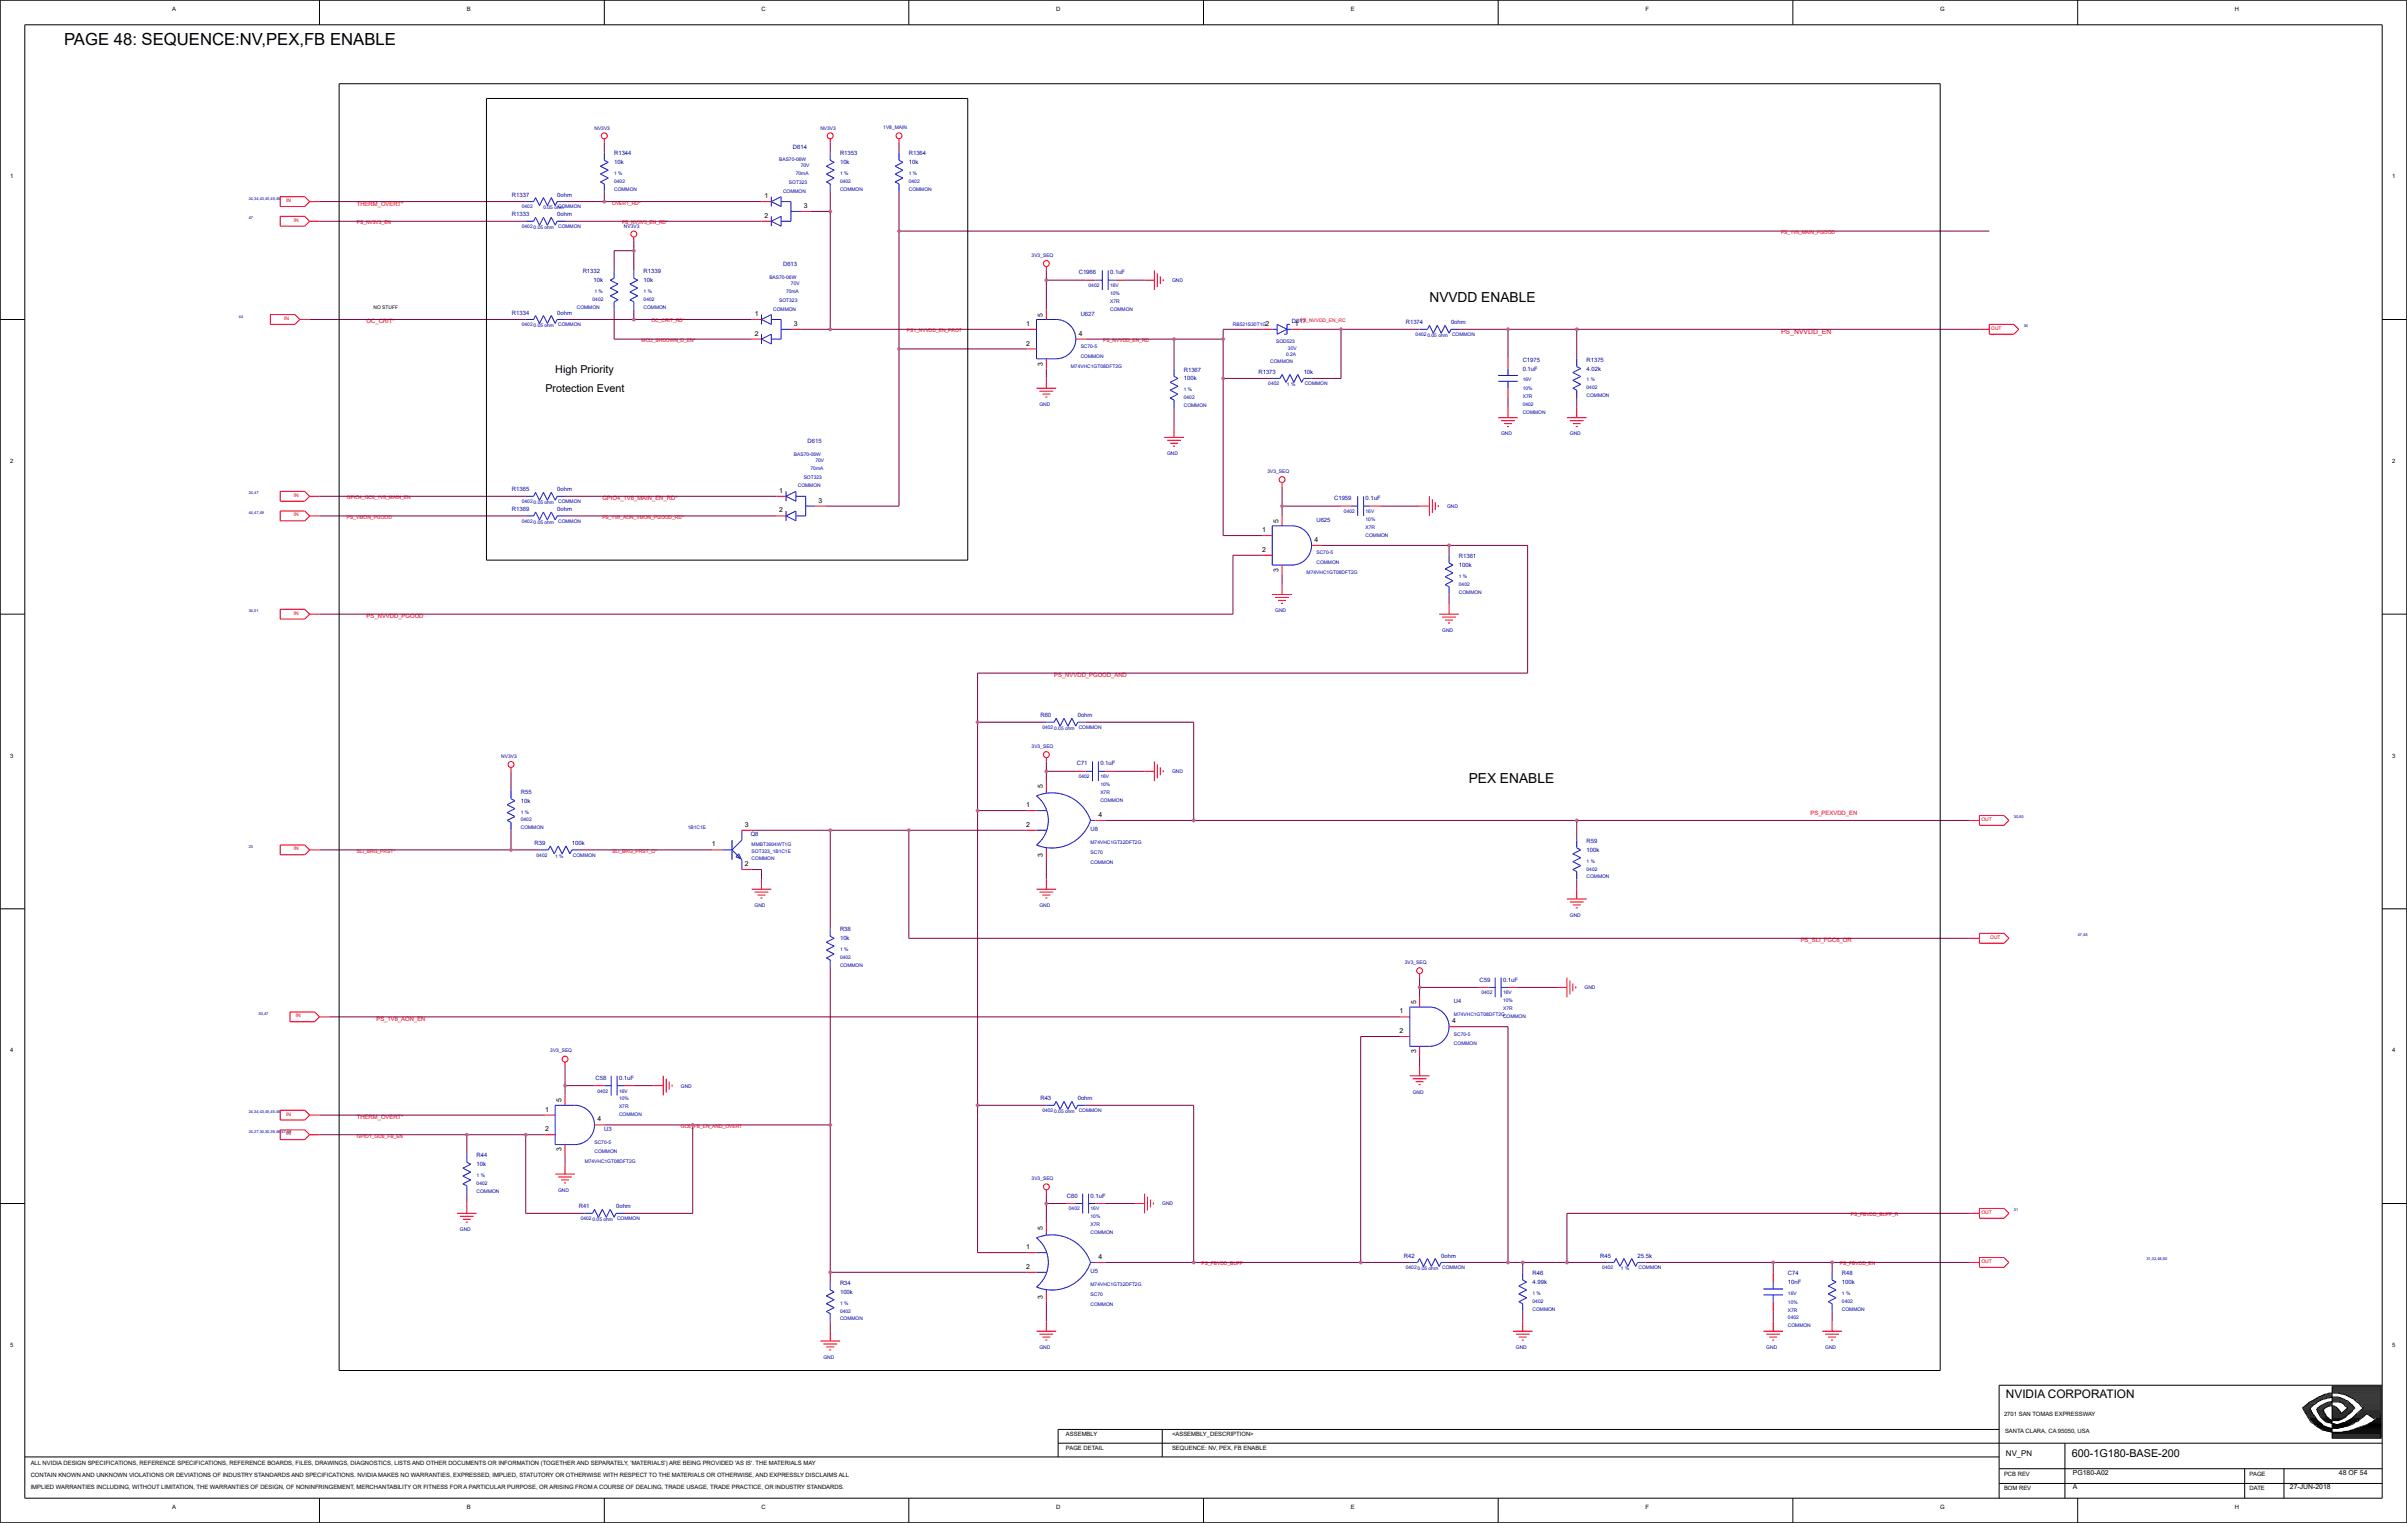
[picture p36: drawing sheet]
<svg xmlns="http://www.w3.org/2000/svg" width="271mm" height="172mm" viewBox="0 0 271 172" stroke-linecap="round" stroke-linejoin="round" font-family="sans-serif">
<defs><g id="words">
<text font-size="1.9" x="7.2" y="5.1">PAGE 48: SEQUENCE:NV,PEX,FB ENABLE</text>
<g font-size="1.6">
<text x="161.1" y="34">NVVDD ENABLE</text>
<text x="165.6" y="88.3">PEX ENABLE</text>
</g>
<text font-size="1.3" x="226.1" y="157.6">NVIDIA CORPORATION</text>
<g font-size="1.2">
<text x="62.6" y="42">High Priority</text>
<text x="61.5" y="44.2">Protection Event</text>
<text x="233.6" y="164.2">600-1G180-BASE-200</text>
</g>
<text font-size=".9" x="226.1" y="164.1">NV_PN</text>
<g font-size=".8">
<text x="86.2" y="22.3">1</text>
<text x="90.6" y="23.4">3</text>
<text x="86.2" y="24.6">2</text>
<text x="85.1" y="35.6">1</text>
<text x="117.6" y="35.7" transform="rotate(-90 117.6 35.7)">5</text>
<text x="85.1" y="37.8">2</text>
<text x="89.5" y="36.7">3</text>
<text x="115.7" y="36.7">1</text>
<text x="115.7" y="38.9">2</text>
<text x="117.6" y="41.2" transform="rotate(-90 117.6 41.2)">3</text>
<text x="121.6" y="37.8">4</text>
<text x="142.7" y="36.7">2</text>
<text x="146" y="36.7">1</text>
<text x="87.8" y="55.6">1</text>
<text x="87.8" y="57.8">2</text>
<text x="92.3" y="56.7">3</text>
<text x="142.3" y="60">1</text>
<text x="144.1" y="58.9" transform="rotate(-90 144.1 58.9)">5</text>
<text x="142.3" y="62.2">2</text>
<text x="144.1" y="64.5" transform="rotate(-90 144.1 64.5)">3</text>
<text x="148.2" y="61.1">4</text>
<text x="117.6" y="88.8" transform="rotate(-90 117.6 88.8)">5</text>
<text x="80.3" y="95.4">1</text>
<text x="84" y="93.2">3</text>
<text x="115.7" y="91">1</text>
<text x="115.7" y="93.2">2</text>
<text x="123.8" y="92.1">4</text>
<text x="84" y="97.6">2</text>
<text x="117.6" y="96.6" transform="rotate(-90 117.6 96.6)">3</text>
<text x="159.6" y="113.2" transform="rotate(-90 159.6 113.2)">5</text>
<text x="157.8" y="114.2">1</text>
<text x="157.8" y="116.5">2</text>
<text x="159.6" y="118.7" transform="rotate(-90 159.6 118.7)">3</text>
<text x="163.7" y="115.4">4</text>
<text x="61.4" y="125.3">1</text>
<text x="63.3" y="124.3" transform="rotate(-90 63.3 124.3)">5</text>
<text x="61.4" y="127.5">2</text>
<text x="63.3" y="129.8" transform="rotate(-90 63.3 129.8)">3</text>
<text x="67.4" y="126.4">4</text>
<text x="115.7" y="140.8">1</text>
<text x="115.7" y="143">2</text>
<text x="117.6" y="138.7" transform="rotate(-90 117.6 138.7)">5</text>
<text x="123.8" y="141.9">4</text>
<text x="117.6" y="146.4" transform="rotate(-90 117.6 146.4)">3</text>
<text x="233.7" y="167.9">A</text>
<text x="233.7" y="166.2">PG180-A02</text>
<text x="258.1" y="167.9">27-JUN-2018</text>
<text x="263.7" y="166.2">48 OF 54</text>
</g>
<text font-size=".8" fill="#f00" x="200.8" y="37.7">PS_NVVDD_EN</text>
<g font-size=".7">
<text x="19.4" y="1.2">A</text>
<text x="52.6" y="1.2">B</text>
<text x="85.8" y="1.2">C</text>
<text x="119.1" y="1.2">D</text>
<text x="152.3" y="1.2">E</text>
<text x="185.5" y="1.2">F</text>
<text x="218.7" y="1.2">G</text>
<text x="251.9" y="1.2">H</text>
<text x="1.1" y="20.1">1</text>
<text x="269.7" y="20.1">1</text>
<text x="1.1" y="52.2">2</text>
<text x="269.7" y="52.2">2</text>
<text x="1.1" y="85.4">3</text>
<text x="269.7" y="85.4">3</text>
<text x="1.1" y="118.6">4</text>
<text x="269.7" y="118.6">4</text>
<text x="1.1" y="151.8">5</text>
<text x="269.7" y="151.8">5</text>
<text x="120.2" y="161.9">ASSEMBLY</text>
<text x="132.1" y="161.9">&lt;ASSEMBLY_DESCRIPTION&gt;</text>
<text x="225.9" y="159.6">2701 SAN TOMAS EXPRESSWAY</text>
<text x="226" y="161.6">SANTA CLARA, CA 95050, USA</text>
<text x="3.5" y="165.1">ALL NVIDIA DESIGN SPECIFICATIONS, REFERENCE SPECIFICATIONS, REFERENCE BOARDS, FILES, DRAWINGS, DIAGNOSTICS, LISTS AND OTHER DOCUMENTS OR INFORMATION (TOGETHER AND SEPARATELY, 'MATERIALS') ARE BEING PROVIDED 'AS IS'. THE MATERIALS MAY</text>
<text x="3.5" y="167.9">IMPLIED WARRANTIES INCLUDING, WITHOUT LIMITATION, THE WARRANTIES OF DESIGN, OF NONINFRINGEMENT, MERCHANTABILITY OR FITNESS FOR A PARTICULAR PURPOSE, OR ARISING FROM A COURSE OF DEALING, TRADE USAGE, TRADE PRACTICE, OR INDUSTRY STANDARDS.</text>
<text x="3.5" y="166.5">CONTAIN KNOWN AND UNKNOWN VIOLATIONS OR DEVIATIONS OF INDUSTRY STANDARDS AND SPECIFICATIONS. NVIDIA MAKES NO WARRANTIES, EXPRESSED, IMPLIED, STATUTORY OR OTHERWISE WITH RESPECT TO THE MATERIALS OR OTHERWISE, AND EXPRESSLY DISCLAIMS ALL</text>
<text x="120.2" y="163.5">PAGE DETAIL</text>
<text x="132.1" y="163.5">SEQUENCE: NV, PEX, FB ENABLE</text>
<text x="225.9" y="166.3">PCB REV</text>
<text x="253.6" y="166.3">PAGE</text>
<text x="19.4" y="170.1">A</text>
<text x="52.6" y="170.1">B</text>
<text x="85.8" y="170.1">C</text>
<text x="119.1" y="170.1">D</text>
<text x="152.3" y="170.1">E</text>
<text x="185.5" y="170.1">F</text>
<text x="218.7" y="170.1">G</text>
<text x="225.9" y="168">BOM REV</text>
<text x="251.9" y="170.1">H</text>
<text x="253.6" y="168">DATE</text>
</g>
<g font-size=".7" fill="#0000a0">
<text x="69.2" y="17.5">R1344</text>
<text x="89.4" y="16.7">D614</text>
<text x="94.7" y="17.5">R1353</text>
<text x="102.5" y="17.5">R1364</text>
<text x="57.7" y="22.2">R1337</text>
<text x="62.8" y="22.2">0ohm</text>
<text x="69.2" y="18.5">10k</text>
<text x="94.7" y="18.5">10k</text>
<text x="102.5" y="18.5">10k</text>
<text x="57.7" y="24.4">R1333</text>
<text x="62.8" y="24.4">0ohm</text>
<text x="57.7" y="35.5">R1334</text>
<text x="62.8" y="35.5">0ohm</text>
<text x="65.7" y="30.8">R1332</text>
<text x="66.9" y="31.8">10k</text>
<text x="72.6" y="30.8">R1339</text>
<text x="72.6" y="31.8">10k</text>
<text x="88.3" y="30">D613</text>
<text x="121.6" y="30.9">C1966</text>
<text x="121.8" y="35.6">U627</text>
<text x="125.2" y="30.9">0.1uF</text>
<text x="133.5" y="41.9">R1367</text>
<text x="145.6" y="36.5">D617</text>
<text x="158.5" y="36.6">R1374</text>
<text x="163.6" y="36.6">0ohm</text>
<text x="171.7" y="40.8">C1975</text>
<text x="171.7" y="41.8">0.1uF</text>
<text x="178.9" y="40.8">R1375</text>
<text x="178.9" y="41.8">4.02k</text>
<text x="133.5" y="42.9">100k</text>
<text x="141.9" y="42.1">R1373</text>
<text x="147" y="42.1">10k</text>
<text x="91" y="50">D615</text>
<text x="57.7" y="57.6">R1369</text>
<text x="57.7" y="55.4">R1365</text>
<text x="62.8" y="57.6">0ohm</text>
<text x="62.8" y="55.4">0ohm</text>
<text x="148.4" y="58.8">U625</text>
<text x="150.4" y="56.4">C1959</text>
<text x="153.9" y="56.4">0.1uF</text>
<text x="164.5" y="62.9">R1361</text>
<text x="164.5" y="63.9">100k</text>
<text x="117.3" y="80.9">R60</text>
<text x="121.5" y="80.9">0ohm</text>
<text x="58.7" y="89.5">R55</text>
<text x="121.4" y="86.3">C71</text>
<text x="124" y="86.3">0.1uF</text>
<text x="58.7" y="90.5">10k</text>
<text x="60.3" y="95.3">R39</text>
<text x="64.5" y="95.3">100k</text>
<text x="84.6" y="94.3">Q8</text>
<text x="122.9" y="93.7">U8</text>
<text x="178.9" y="95">R59</text>
<text x="178.9" y="96">100k</text>
<text x="94.7" y="105">R38</text>
<text x="94.7" y="106">10k</text>
<text x="163.9" y="113.1">U4</text>
<text x="166.8" y="110.6">C59</text>
<text x="169.4" y="110.6">0.1uF</text>
<text x="67.1" y="121.7">C58</text>
<text x="69.8" y="121.7">0.1uF</text>
<text x="117.3" y="124">R43</text>
<text x="121.5" y="124">0ohm</text>
<text x="53.7" y="130.5">R44</text>
<text x="53.7" y="131.5">10k</text>
<text x="68.1" y="127.5">U3</text>
<text x="65.2" y="136.2">R41</text>
<text x="69.5" y="136.2">0ohm</text>
<text x="120.3" y="135">C60</text>
<text x="122.9" y="135">0.1uF</text>
<text x="122.9" y="143.5">U5</text>
<text x="158.3" y="141.8">R42</text>
<text x="162.5" y="141.8">0ohm</text>
<text x="172.8" y="143.8">R46</text>
<text x="180.4" y="141.8">R45</text>
<text x="184.6" y="141.8">25.5k</text>
<text x="201.6" y="143.8">C74</text>
<text x="207.6" y="143.8">R48</text>
<text x="94.7" y="144.9">R34</text>
<text x="94.7" y="145.9">100k</text>
<text x="172.8" y="144.8">4.99k</text>
<text x="201.6" y="144.8">10nF</text>
<text x="207.6" y="144.8">100k</text>
</g>
<g font-size=".7" fill="#f00">
<text x="40.2" y="23.2">THERM_OVERT*</text>
<text x="41.3" y="36.5">OC_CRIT*</text>
<text x="67.9" y="56.4">GPIO4_1V8_MAIN_EN_RD*</text>
<text x="41.3" y="69.7">PS_NVVDD_PGOOD</text>
<text x="118.8" y="76.3">PS_NVVDD_PGOOD_AND</text>
<text x="204.1" y="91.8">PS_PEXVDD_EN</text>
<text x="203" y="106.2">PS_SLI_FGC6_OR</text>
<text x="42.4" y="115.1">PS_1V8_AON_EN</text>
<text x="40.2" y="126.1">THERM_OVERT*</text>
</g>
<g font-size=".6" fill="#0000a0">
<text x="67" y="14.6">NV3V3</text>
<text x="92.5" y="14.6">NV3V3</text>
<text x="99.6" y="14.5">1V8_MAIN</text>
<text x="58.8" y="23.5">0402</text>
<text x="61.3" y="23.6">0.05 ohm</text>
<text x="62.9" y="23.5">COMMON</text>
<text x="69.2" y="20.6">0402</text>
<text x="69.2" y="19.7">1 %</text>
<text x="69.2" y="21.5">COMMON</text>
<text x="87.8" y="18.2">BAS70-06W</text>
<text x="88.3" y="21.7">COMMON</text>
<text x="88.9" y="20.7">SOT323</text>
<text x="89.7" y="19.7">70mA</text>
<text x="90.3" y="18.9">70V</text>
<text x="94.7" y="19.7">1 %</text>
<text x="94.7" y="20.6">0402</text>
<text x="94.7" y="21.5">COMMON</text>
<text x="102.5" y="19.7">1 %</text>
<text x="102.5" y="20.6">0402</text>
<text x="102.5" y="21.5">COMMON</text>
<text x="58.8" y="25.7">0402</text>
<text x="60.2" y="25.8">0.05 ohm</text>
<text x="62.9" y="25.7">COMMON</text>
<text x="70.3" y="25.7">NV3V3</text>
<text x="116.3" y="28.9">3V3_SEQ</text>
<text x="65" y="34.8">COMMON</text>
<text x="66.8" y="33.9">0402</text>
<text x="67" y="33">1 %</text>
<text x="72.6" y="34.8">COMMON</text>
<text x="72.6" y="33.9">0402</text>
<text x="72.6" y="33">1 %</text>
<text x="86.7" y="31.5">BAS70-06W</text>
<text x="87.2" y="35">COMMON</text>
<text x="87.8" y="34">SOT323</text>
<text x="88.6" y="33">70mA</text>
<text x="89.2" y="32.1">70V</text>
<text x="122.7" y="32.4">0402</text>
<text x="125.2" y="33.2">10%</text>
<text x="125.2" y="32.4">16V</text>
<text x="125.2" y="34.1">X7R</text>
<text x="125.2" y="35">COMMON</text>
<text x="132.1" y="31.8">GND</text>
<text x="58.8" y="36.8">0402</text>
<text x="60.2" y="36.9">0.05 ohm</text>
<text x="62.9" y="36.8">COMMON</text>
<text x="120.7" y="41.4">M74VHC1GT08DFT2G</text>
<text x="121.8" y="39.2">SC70-5</text>
<text x="121.8" y="40.3">COMMON</text>
<text x="139" y="36.8">RB521S30T1G</text>
<text x="143.2" y="40.9">COMMON</text>
<text x="143.9" y="38.7">SOD523</text>
<text x="145" y="40.1">0.2A</text>
<text x="145.2" y="39.4">30V</text>
<text x="159.6" y="37.9">0402</text>
<text x="160.9" y="38">0.05 ohm</text>
<text x="163.7" y="37.9">COMMON</text>
<text x="117.2" y="45.8">GND</text>
<text x="133.5" y="44.1">1 %</text>
<text x="133.5" y="45">0402</text>
<text x="133.5" y="45.9">COMMON</text>
<text x="143" y="43.4">0402</text>
<text x="145.1" y="43.5">1 %</text>
<text x="147.1" y="43.4">COMMON</text>
<text x="171.7" y="45.8">0402</text>
<text x="171.7" y="43">16V</text>
<text x="171.7" y="44">10%</text>
<text x="171.7" y="44.9">X7R</text>
<text x="171.7" y="46.6">COMMON</text>
<text x="178.9" y="43.9">0402</text>
<text x="178.9" y="43">1 %</text>
<text x="178.9" y="44.8">COMMON</text>
<text x="89.5" y="51.4">BAS70-06W</text>
<text x="90.6" y="54">SOT323</text>
<text x="91.4" y="53">70mA</text>
<text x="91.9" y="52.1">70V</text>
<text x="131.6" y="51.3">GND</text>
<text x="142.9" y="53.3">3V3_SEQ</text>
<text x="169.2" y="49.1">GND</text>
<text x="177" y="49.1">GND</text>
<text x="58.8" y="56.7">0402</text>
<text x="58.8" y="58.9">0402</text>
<text x="60.2" y="59">0.05 ohm</text>
<text x="60.2" y="56.8">0.05 ohm</text>
<text x="62.9" y="58.9">COMMON</text>
<text x="62.9" y="56.7">COMMON</text>
<text x="89.9" y="54.9">COMMON</text>
<text x="151.5" y="57.8">0402</text>
<text x="153.9" y="57.8">16V</text>
<text x="153.9" y="58.7">10%</text>
<text x="153.9" y="59.6">X7R</text>
<text x="163.1" y="57.3">GND</text>
<text x="147.3" y="64.7">M74VHC1GT08DFT2G</text>
<text x="148.4" y="63.6">COMMON</text>
<text x="148.4" y="62.5">SC70-5</text>
<text x="153.9" y="60.5">COMMON</text>
<text x="164.5" y="65.1">1 %</text>
<text x="143.8" y="69">GND</text>
<text x="162.6" y="71.2">GND</text>
<text x="164.5" y="66">0402</text>
<text x="164.5" y="66.9">COMMON</text>
<text x="117.5" y="82.2">0402</text>
<text x="118.8" y="82.3">0.05 ohm</text>
<text x="121.6" y="82.2">COMMON</text>
<text x="56.5" y="85.4">NV3V3</text>
<text x="116.3" y="84.3">3V3_SEQ</text>
<text x="121.6" y="87.7">0402</text>
<text x="124" y="89.5">X7R</text>
<text x="124" y="87.7">16V</text>
<text x="124" y="88.6">10%</text>
<text x="132.1" y="87.2">GND</text>
<text x="58.7" y="93.5">COMMON</text>
<text x="58.7" y="91.7">1 %</text>
<text x="58.7" y="92.6">0402</text>
<text x="77.5" y="93.5">1B1C1E</text>
<text x="84.7" y="95.4">MMBT3904WT1G</text>
<text x="122.9" y="95.1">M74VHC1GT32DFT2G</text>
<text x="124" y="90.4">COMMON</text>
<text x="60.5" y="96.6">0402</text>
<text x="62.6" y="96.7">1 %</text>
<text x="64.6" y="96.6">COMMON</text>
<text x="84.7" y="96.1">SOT323_1B1C1E</text>
<text x="84.7" y="96.9">COMMON</text>
<text x="122.9" y="96.3">SC70</text>
<text x="122.9" y="97.4">COMMON</text>
<text x="178.9" y="98.1">0402</text>
<text x="178.9" y="97.2">1 %</text>
<text x="178.9" y="99">COMMON</text>
<text x="85.1" y="102.2">GND</text>
<text x="94.7" y="107.2">1 %</text>
<text x="117.2" y="102.2">GND</text>
<text x="177" y="103.3">GND</text>
<text x="94.7" y="108.1">0402</text>
<text x="94.7" y="109">COMMON</text>
<text x="158.4" y="108.7">3V3_SEQ</text>
<text x="167" y="112.1">0402</text>
<text x="169.4" y="112.1">16V</text>
<text x="169.4" y="113.9">X7R</text>
<text x="169.4" y="113">10%</text>
<text x="178.6" y="111.5">GND</text>
<text x="62" y="118.6">3V3_SEQ</text>
<text x="163.9" y="117.8">COMMON</text>
<text x="163.9" y="116.7">SC70-5</text>
<text x="163.9" y="114.5">M74VHC1GT08DFT2G</text>
<text x="169.4" y="114.7">COMMON</text>
<text x="67.4" y="123.2">0402</text>
<text x="69.8" y="124.9">X7R</text>
<text x="69.8" y="124">10%</text>
<text x="69.8" y="123.2">16V</text>
<text x="69.8" y="125.8">COMMON</text>
<text x="76.8" y="122.6">GND</text>
<text x="117.5" y="125.4">0402</text>
<text x="118.8" y="125.5">0.05 ohm</text>
<text x="121.6" y="125.4">COMMON</text>
<text x="159.3" y="123.3">GND</text>
<text x="65.9" y="131.1">M74VHC1GT08DFT2G</text>
<text x="67" y="130">COMMON</text>
<text x="67" y="128.9">SC70-5</text>
<text x="53.7" y="132.7">1 %</text>
<text x="53.7" y="133.6">0402</text>
<text x="53.7" y="134.5">COMMON</text>
<text x="62.9" y="134.3">GND</text>
<text x="65.5" y="137.6">0402</text>
<text x="66.8" y="137.7">0.05 ohm</text>
<text x="69.6" y="137.6">COMMON</text>
<text x="116.3" y="133">3V3_SEQ</text>
<text x="120.5" y="136.4">0402</text>
<text x="122.9" y="137.3">10%</text>
<text x="122.9" y="136.4">16V</text>
<text x="131" y="135.9">GND</text>
<text x="51.8" y="138.8">GND</text>
<text x="122.9" y="138.2">X7R</text>
<text x="122.9" y="139.1">COMMON</text>
<text x="158.5" y="143.1">0402</text>
<text x="159.8" y="143.2">0.05 ohm</text>
<text x="162.6" y="143.1">COMMON</text>
<text x="180.6" y="143.1">0402</text>
<text x="182.7" y="143.2">1 %</text>
<text x="184.7" y="143.1">COMMON</text>
<text x="94.7" y="148.8">COMMON</text>
<text x="94.7" y="148">0402</text>
<text x="94.7" y="147.1">1 %</text>
<text x="122.9" y="145">M74VHC1GT32DFT2G</text>
<text x="122.9" y="146.1">SC70</text>
<text x="122.9" y="147.2">COMMON</text>
<text x="172.8" y="146">1 %</text>
<text x="172.8" y="146.9">0402</text>
<text x="172.8" y="147.7">COMMON</text>
<text x="201.6" y="146">16V</text>
<text x="201.6" y="148.7">0402</text>
<text x="201.6" y="147.9">X7R</text>
<text x="201.6" y="147">10%</text>
<text x="201.6" y="149.6">COMMON</text>
<text x="207.6" y="147.7">COMMON</text>
<text x="207.6" y="146.9">0402</text>
<text x="207.6" y="146">1 %</text>
<text x="92.8" y="153.2">GND</text>
<text x="117.2" y="152.1">GND</text>
<text x="170.9" y="152.1">GND</text>
<text x="199.1" y="152.1">GND</text>
<text x="205.8" y="152.1">GND</text>
</g>
<g font-size=".6" fill="#f00">
<text x="32.2" y="22.8">IN</text>
<text x="69" y="23.1">OVERT_RD*</text>
<text x="33.1" y="25">IN</text>
<text x="40.2" y="25.3">PS_NV3V3_EN</text>
<text x="70.1" y="25.3">PS_NV3V3_EN_RD*</text>
<text x="200.8" y="26.4">PS_1V8_MAIN_PGOOD</text>
<text x="32" y="36.1">IN</text>
<text x="72.3" y="38.6">MCU_SHDOWN_D_EN*</text>
<text x="73.4" y="36.3">OC_CRIT_RD*</text>
<text x="102.2" y="37.5">PS1_NVVDD_EN_PROT</text>
<text x="124.4" y="38.6">PS_NVVDD_EN_RD</text>
<text x="146.5" y="36.3">PS_NVVDD_EN_RC</text>
<text x="224.5" y="37.2">OUT</text>
<text x="33.1" y="58.2">IN</text>
<text x="33.1" y="56">IN</text>
<text x="39.1" y="56.3">GPIO4_GC6_1V8_MAIN_EN</text>
<text x="39.1" y="58.5">PS_VMON_PGOOD</text>
<text x="67.9" y="58.5">PS_1V8_AON_VMON_PGOOD_RD*</text>
<text x="33.1" y="69.3">IN</text>
<text x="33.1" y="95.9">IN</text>
<text x="223.4" y="92.5">OUT</text>
<text x="40.2" y="96.1">SLI_BRG_PRST*</text>
<text x="69" y="96.1">SLI_BRG_PRST_Q*</text>
<text x="224.4" y="105.8">OUT</text>
<text x="33.4" y="114.7">IN</text>
<text x="32.2" y="125.8">IN</text>
<text x="32.2" y="128">IN</text>
<text x="40.2" y="128.3">GPIO1_GC6_FB_EN</text>
<text x="76.8" y="127.1">GC6_FB_EN_AND_OVERT</text>
<text x="208.6" y="137.1">PS_FBVDD_BUFF_R</text>
<text x="223.4" y="136.8">OUT</text>
<text x="135.4" y="142.6">PS_FBVDD_BUFF</text>
<text x="207.4" y="142.6">PS_FBVDD_EN</text>
<text x="223.4" y="142.4">OUT</text>
</g>
<text font-size=".6" x="42.1" y="34.8">NO STUFF</text>
<g font-size=".4" fill="#0000a0">
<text x="28" y="22.5">24,34,43,45,45,48</text>
<text x="28" y="24.7">47</text>
<text x="26.9" y="35.8">44</text>
<text x="228.1" y="36.9">34</text>
<text x="28" y="57.9">44,47,49</text>
<text x="28" y="55.7">24,47</text>
<text x="28" y="69">34,51</text>
<text x="28" y="95.6">23</text>
<text x="227" y="92.3">30,50</text>
<text x="234.2" y="105.6">47,48</text>
<text x="29.1" y="114.4">30,47</text>
<text x="28" y="125.5">24,34,43,45,45,48</text>
<text x="28" y="127.7">24,27,30,30,39,46,47,49</text>
<text x="227" y="136.6">31</text>
<text x="242" y="142.1">31,32,48,50</text>
</g>
</g></defs>
<g fill="none" stroke="#00f" stroke-width=".11">
<path d="M68.1 17.2v.9M93.6 17.2v.9M101.3 17.2v.9M59.3 36h.9M59.3 24.9h.9M59.3 22.7h.9M62.8 36h.9M62.8 24.9h.9M62.8 22.7h.9M68.1 20.7v.9M69.2 30.5v.9M69.2 34v.9"/>
<path d="M71.4 30.5v.9M71.4 34v.9M85.8 35.5v1.1M85.8 37.7v1.1M87 36h1.1v2.2h-1.1M87 22.2v1.1M87 24.4v1.1M87 35.5v1.1M87 37.7v1.1M88.1 37.1h1.1M88.1 22.7h1.1v2.2h-1.1M88.1 22.2v1.1"/>
<path d="M88.1 24.4v1.1M89.2 23.8h1.1M93.6 20.7v.9M101.3 20.7v.9M116.8 36h2.3a2.21 2.21 0 0 1 2.2 2.2 2.21 2.21 0 0 1-2.2 2.2h-2.3zM123.5 31.6h.8M124.3 30.5v2.2M124.9 31.6h.8M124.9 30.5v2.2M143.4 37.1h.6M144 36.6v1.1M145.1 37.1h.5"/>
<path d="M145.4 36.6h-.3v1.1h-.3M160 37.1h.9M163.6 37.1h.9M59.3 58.2h.9M59.3 55.9h.9M62.8 58.2h.9M62.8 55.9h.9M88.6 55.4v1.1M88.6 57.6v1.1M89.7 55.9h1.1v2.3h-1.1M89.7 55.4v1.1M89.7 57.6v1.1"/>
<path d="M90.8 57.1h1.1M132.3 41.6v.8M132.3 45.1v.9M143.4 59.3h2.2a2.21 2.21 0 0 1 2.3 2.2 2.21 2.21 0 0 1-2.3 2.2h-2.2zM143.4 42.7h.9M147 42.7h.9M152.3 57.1h.8M153.1 55.9v2.3M153.7 57.1h.8M153.7 55.9v2.3M168.9 42.3h2.2M168.9 43h2.2"/>
<path d="M170 41.6v.7M170 43v.8M177.7 40.4v.9M177.7 44v.9M163.4 62.6v.9M163.4 66.1v.9M57.6 89.2v.9M57.6 92.7v.9M60.9 95.8h.9M64.5 95.8h.9M81.4 95.8h1.1M82.5 94.7v2.2"/>
<path d="M83.6 93.6v1.1M83.6 96.9v1.1M116.8 89.7a4.6 4.6 0 0 1 6.1 2.8 4.6 4.6 0 0 1-6.1 2.8 3.5 3.5 0 0 0 0-5.6zM116.8 93.6h1.2M116.8 91.4h1.2M118 89.2v.2M118 95.6v.2M118 81.4h.8M121.5 81.4h.9M122.4 87h.8M122.9 92.5h.6M123.2 85.8v2.3"/>
<path d="M123.8 87h.8M123.8 85.8v2.3M177.7 94.7v.9M177.7 98.2v.9M93.6 104.7v.9M93.6 108.2v.9M158.9 113.5h2.2a2.21 2.21 0 0 1 2.3 2.2 2.21 2.21 0 0 1-2.3 2.3h-2.2zM167.8 111.3h.8M168.6 110.2v2.2M169.2 111.3h.8M169.2 110.2v2.2M52.6 130.1v.9"/>
<path d="M52.6 133.7v.9M62.6 124.6h2.2a2.21 2.21 0 0 1 2.2 2.2 2.21 2.21 0 0 1-2.2 2.2h-2.2zM65.9 136.8h.9M68.1 122.4h.8M68.9 121.3v2.2M69.5 136.8h.8M69.6 122.4h.7M69.6 121.3v2.2M116.8 139.5a4.6 4.6 0 0 1 6.1 2.8 4.6 4.6 0 0 1-6.1 2.8 3.5 3.5 0 0 0 0-5.6zM118 139v.2M118 124.6h.8M121.3 135.7h.8"/>
<path d="M121.5 124.6h.9M122.1 134.6v2.2M122.7 135.7h.8M122.7 134.6v2.2M93.6 144.5v.9M93.6 148.1v.9M116.8 143.4h1.2M116.8 141.2h1.2M118 145.4v.2M122.9 142.3h.6M158.9 142.3h.9M162.5 142.3h.9"/>
<path d="M171.7 143.4v.9M171.7 147v.9M181.1 142.3h.9M184.6 142.3h.9M198.8 145.3h2.2M198.8 146h2.2M199.9 144.5v.8M199.9 146v.7M206.5 143.4v.9M206.5 147v.9"/>
</g>
<g fill="#000" stroke="#00f" stroke-width=".11">
<path d="M67.7 19.6l.9 .5zM67.7 19.6l.9-.4zM67.7 18.7l.9-.4zM67.7 18.7l.9 .5zM68.1 18.1l.5 .2zM93.2 19.6l.8 .5zM93.2 19.6l.8-.4zM93.2 18.7l.8-.4zM93.2 18.7l.8 .5zM93.6 18.1l.4 .2zM100.9 19.6l.9 .5zM100.9 19.6l.9-.4z"/>
<path d="M100.9 18.7l.9-.4zM100.9 18.7l.9 .5zM101.3 18.1l.5 .2zM60.4 35.6l-.2 .4zM60.4 24.5l-.2 .4zM60.4 22.3l-.2 .4zM60.4 35.6l.4 .9zM60.4 24.5l.4 .9zM60.4 22.3l.4 .9zM61.3 35.6l-.5 .9zM61.3 35.6l.4 .9zM61.3 24.5l-.5 .9z"/>
<path d="M61.3 24.5l.4 .9zM61.3 22.3l-.5 .9zM61.3 22.3l.4 .9zM62.1 35.6l-.4 .9zM62.1 24.5l-.4 .9zM62.1 22.3l-.4 .9zM62.1 35.6l.5 .9zM62.1 24.5l.5 .9zM62.1 22.3l.5 .9zM62.8 36l-.2 .5zM62.8 24.9l-.2 .5zM62.8 22.7l-.2 .5z"/>
<path d="M67.7 20.5l.4 .2zM67.7 20.5l.9-.4zM68.8 33.4l.9 .4zM68.8 32.5l.9-.5zM68.8 31.6l.4-.2zM69.2 34l.5-.2zM68.8 33.4l.9-.5zM68.8 32.5l.9 .4zM68.8 31.6l.9 .4zM71 33.8l.4 .2zM71 32.9l.9 .5zM71 32.9l.9-.4z"/>
<path d="M71 32l.9-.4zM71 33.8l.9-.4zM71 32l.9 .5zM71.4 31.4l.5 .2zM85.8 36l1.2-.5zM85.8 38.2l1.2-.5zM85.8 36l1.2 .6zM85.8 38.2l1.2 .6zM87 22.7l1.1-.5zM87 24.9l1.1-.5zM87 22.7l1.1 .6zM87 24.9l1.1 .6z"/>
<path d="M93.2 20.5l.4 .2zM93.2 20.5l.8-.4zM100.9 20.5l.4 .2zM100.9 20.5l.9-.4zM144 37.7l1.1-.6zM144 36.6l1.1 .5zM161.1 36.7l-.2 .4zM161.1 36.7l.5 .9zM162 36.7l-.4 .9zM162 36.7l.5 .9zM162.9 36.7l-.4 .9zM162.9 36.7l.5 .9z"/>
<path d="M163.6 37.1l-.2 .5zM60.4 57.7l-.2 .5zM60.4 55.5l-.2 .4zM60.4 57.7l.4 .9zM60.4 55.5l.4 .9zM61.3 57.7l-.5 .9zM61.3 57.7l.4 .9zM61.3 55.5l-.5 .9zM61.3 55.5l.4 .9zM62.1 57.7l-.4 .9zM62.1 55.5l-.4 .9zM62.1 57.7l.5 .9z"/>
<path d="M62.1 55.5l.5 .9zM62.8 58.2l-.2 .4zM62.8 55.9l-.2 .5zM88.6 55.9l1.1-.5zM88.6 58.2l1.1-.6zM88.6 55.9l1.1 .6zM88.6 58.2l1.1 .5zM131.9 44.9l.4 .2zM131.9 44l.9 .4zM131.9 44l.9-.5zM131.9 43.1l.9-.4zM131.9 44.9l.9-.5z"/>
<path d="M131.9 43.1l.9 .4zM132.3 42.4l.5 .3zM144.5 42.2l-.2 .5zM144.5 42.2l.5 .9zM145.4 42.2l-.4 .9zM145.4 42.2l.5 .9zM146.3 42.2l-.4 .9zM146.3 42.2l.4 .9zM147 42.7l-.3 .4zM177.3 43.8l.4 .2zM177.3 42.9l.9 .4zM177.3 42.9l.9-.5z"/>
<path d="M177.3 42l.9-.4zM177.3 43.8l.9-.5zM177.3 42l.9 .4zM177.7 41.3l.5 .3zM162.9 65.9l.5 .2zM162.9 65l.9 .5zM162.9 65l.9-.4zM162.9 64.1l.9-.4zM162.9 65.9l.9-.4zM162.9 64.1l.9 .5zM163.4 63.5l.4 .2zM57.2 92.5l.4 .2z"/>
<path d="M57.2 91.6l.8 .4zM57.2 91.6l.8-.4zM57.2 90.7l.8-.4zM57.2 92.5l.8-.5zM57.2 90.7l.8 .5zM57.6 90.1l.4 .2zM62 95.4l-.2 .4zM62 95.4l.5 .9zM62.9 95.4l-.4 .9zM62.9 95.4l.5 .9zM63.8 95.4l-.4 .9zM63.8 95.4l.5 .9z"/>
<path d="M64.5 95.8l-.2 .5zM82.5 95.8l1.1-1.1zM83 96.6l.3-.3zM83.3 96.3l.2 .5zM83 96.6l.5 .2zM82.5 95.8l1.1 1.1zM119.1 81l-.3 .4zM119.1 81l.4 .9zM119.9 81l-.4 .9zM119.9 81l.5 .9zM120.8 81l-.4 .9zM120.8 81l.5 .9z"/>
<path d="M121.5 81.4l-.2 .5zM177.3 98l.4 .2zM177.3 97.1l.9 .5zM177.3 97.1l.9-.4zM177.3 96.3l.9-.5zM177.3 98l.9-.4zM177.3 96.3l.9 .4zM177.7 95.6l.5 .2zM93.2 108l.4 .2zM93.2 107.1l.8 .4zM93.2 107.1l.8-.4zM93.2 106.2l.8-.4z"/>
<path d="M93.2 108l.8-.5zM93.2 106.2l.8 .5zM93.6 105.6l.4 .2zM52.2 133.5l.4 .2zM52.2 132.6l.9 .4zM52.2 132.6l.9-.5zM52.2 131.7l.9-.5zM52.2 133.5l.9-.5zM52.2 131.7l.9 .4zM52.6 131l.5 .2zM67 136.3l-.2 .5zM67 136.3l.5 .9z"/>
<path d="M67.9 136.3l-.4 .9zM67.9 136.3l.4 .9zM68.8 136.3l-.5 .9zM68.8 136.3l.4 .9zM69.5 136.8l-.3 .4zM119.1 124.2l-.3 .4zM119.1 124.2l.4 .8zM119.9 124.2l-.4 .8zM119.9 124.2l.5 .8zM120.8 124.2l-.4 .8zM120.8 124.2l.5 .8zM121.5 124.6l-.2 .4z"/>
<path d="M93.2 147.9l.4 .2zM93.2 147l.8 .4zM93.2 147l.8-.5zM93.2 146.1l.8-.5zM93.2 147.9l.8-.5zM93.2 146.1l.8 .4zM93.6 145.4l.4 .2zM160 141.9l-.2 .4zM160 141.9l.5 .9zM160.9 141.9l-.4 .9zM160.9 141.9l.5 .9zM161.8 141.9l-.4 .9z"/>
<path d="M161.8 141.9l.4 .9zM162.5 142.3l-.3 .5zM171.2 146.7l.5 .3zM171.2 145.9l.9 .4zM171.2 145.9l.9-.5zM171.2 145l.9-.5zM171.2 146.7l.9-.4zM171.2 145l.9 .4zM171.7 144.3l.4 .2zM182.2 141.9l-.2 .4zM182.2 141.9l.4 .9zM183.1 141.9l-.5 .9z"/>
<path d="M183.1 141.9l.4 .9zM183.9 141.9l-.4 .9zM183.9 141.9l.5 .9zM184.6 142.3l-.2 .5zM206.1 146.7l.4 .3zM206.1 145.9l.9 .4zM206.1 145.9l.9-.5zM206.1 145l.9-.5zM206.1 146.7l.9-.4zM206.1 145l.9 .4zM206.5 144.3l.5 .2z"/>
</g>
<g fill="none" stroke="#f00" stroke-width=".11">
<path d="M68.1 15.6v.5M93.6 15.6v.5M101.3 15.6v.5M33.2 35.5h-2.7v1.1h2.7M33.8 36h1.1M34.4 22.2h-2.8v1.1h2.8M34.4 24.4h-2.8v1.1h2.8M34.9 22.7h1.1M34.9 24.9h1.1M71.4 26.7v.5M84.7 38.2h1.1M84.7 36h1.1"/>
<path d="M85.8 22.7h1.2M85.8 24.9h1.2M89.2 37.1h1.1M90.3 23.8h1.1M115.7 37.1h1.1M115.7 39.3h1.1M118 30v.5M118 34.9v1.1M121.3 38.2h1.1M122.4 31.6h1.1M125.7 31.6h1.1M129 31.6h1.1"/>
<path d="M130.1 30.5v2.2M130.5 30.8v1.6M130.8 31.1v.9M131.1 31.5v.2M142.3 37.1h1.1M145.6 37.1h1.1M223.1 37.1h1.2M227 36.6h-2.7v1.1h2.7M34.4 55.4h-2.8v1.1h2.8M34.4 57.6h-2.8v1.1h2.8M34.9 55.9h1.1M34.9 58.2h1.1"/>
<path d="M87.5 55.9h1.1M87.5 58.2h1.1M91.9 57.1h1.1M116.8 43.8h2.3M117.2 44.1h1.5M117.5 44.4h.9M117.8 44.8h.3M118 40.4v1.2M118 42.7v1.1M131.2 49.3h2.3M131.6 49.6h1.5M131.9 50h.9"/>
<path d="M132.2 50.3h.3M132.3 48.2v1.1M144.5 54.4v.4M144.5 58.2v1.1M151.2 57.1h1.1M154.5 57.1h1.1M160 57.1h1.1M161.1 55.9v2.3M161.5 56.3v1.5M161.8 56.6v.9M162.1 56.9v.3M168.9 47.1h2.2"/>
<path d="M169.2 47.4h1.6M169.6 47.8h.8M169.9 48.1h.2M170 40.4v1.2M170 43.8v1.1M170 46v1.1M176.6 47.1h2.3M177 47.4h1.5M177.3 47.8h.9M177.6 48.1h.3M177.7 46v1.1M34.4 68.7h-2.8v1.1h2.8"/>
<path d="M34.9 69.2h1.1M142.3 60.4h1.1M142.3 62.6h1.1M143.4 67h2.2M143.8 67.4h1.5M144.1 67.7h.9M144.4 68h.2M144.5 63.7v1.1M144.5 65.9v1.1M147.9 61.5h1.1M162.2 69.2h2.3M162.6 69.6h1.5"/>
<path d="M162.9 69.9h.9M163.2 70.2h.3M163.4 68.1v1.1M34.4 95.3h-2.8v1.1h2.8M34.9 95.8h1.1M57.6 86.5v.5M80.3 95.8h1.1M83.6 93.6h1.1M83.6 98h1.1M85.8 99.1v1.1M115.7 91.4h1.1M115.7 93.6h1.1"/>
<path d="M118 85.4v.4M118 88.1v1.1M118 95.8v1.1M118 99.1v1.1M121.3 87h1.1M123.5 92.5h1.1M124.6 87h1.1M129 87h1.1M130.1 85.8v2.3M130.5 86.2v1.5M130.8 86.5v.9M131.1 86.8v.3"/>
<path d="M222 92.5h1.1M225.9 91.9h-2.8v1.1h2.8M35.5 114.1h-2.8v1.1h2.8M36 114.6h1.1M63.7 119.7v.5M84.7 100.2h2.3M85.1 100.6h1.5M85.4 100.9h.9M85.7 101.2h.3M116.8 100.2h2.3M117.2 100.6h1.5M117.5 100.9h.9"/>
<path d="M117.8 101.2h.3M157.8 114.6h1.1M157.8 116.8h1.1M160 109.8v.4M160 112.4v1.1M160 118v1.1M163.4 115.7h1.1M166.7 111.3h1.1M170 111.3h1.1M175.5 111.3h1.1M176.6 110.2v2.2M176.6 101.3h2.3"/>
<path d="M177 110.5v1.6M177 101.7h1.5M177.3 110.9v.9M177.3 102h.9M177.6 111.2v.2M177.6 102.3h.3M177.7 100.2v1.1M222 105.8h1.1M225.9 105.2h-2.8v1.1h2.8M34.4 127.4h-2.8v1.1h2.8M34.4 125.2h-2.8v1.1h2.8M34.9 125.7h1.1"/>
<path d="M34.9 127.9h1.1M51.5 136.8h2.2M51.8 137.1h1.6M52.2 137.4h.9M52.5 137.8h.2M52.6 135.7v1.1M61.5 125.7h1.1M61.5 127.9h1.1M62.6 132.3h2.2M62.9 132.7h1.6M63.3 133h.8M63.6 133.3h.2"/>
<path d="M63.7 123.5v1.1M63.7 129v1.1M63.7 131.2v1.1M67 126.8h1.1M67 122.4h1.1M70.3 122.4h1.1M73.7 122.4h1.1M74.8 121.3v2.2M75.1 121.6v1.6M75.4 121.9v.9M75.8 122.3v.2M118 134.1v.5"/>
<path d="M118 137.9v1.1M120.2 135.7h1.1M123.5 135.7h1.1M127.9 135.7h1.1M129 134.6v2.2M129.4 134.9v1.5M129.7 135.2v.9M130 135.6v.2M158.9 121.3h2.2M159.3 121.6h1.5M159.6 121.9h.9M159.9 122.3h.2"/>
<path d="M160 120.2v1.1M222 136.8h1.1M225.9 136.2h-2.8v1.1h2.8M92.5 151.2h2.2M92.8 151.5h1.6M93.2 151.8h.8M93.5 152.2h.2M93.6 150.1v1.1M115.7 141.2h1.1M115.7 143.4h1.1M116.8 150.1h2.3M117.2 150.4h1.5"/>
<path d="M117.5 150.7h.9M117.8 151.1h.3M118 145.6v1.1M118 149v1.1M123.5 142.3h1.1M170.6 150.1h2.2M170.9 150.4h1.5M171.2 150.7h.9M171.5 151.1h.3M171.7 149v1.1M198.8 150.1h2.2M199.1 150.4h1.6"/>
<path d="M199.5 150.7h.8M199.8 151.1h.2M199.9 143.4v1.1M199.9 146.7v1.2M199.9 149v1.1M205.4 150.1h2.2M205.8 150.4h1.5M206.1 150.7h.9M206.4 151.1h.2M206.5 149v1.1M222 142.3h1.1M225.9 141.8h-2.8v1.1h2.8"/>
<circle cx="68.1" cy="15.3" r=".33"/>
<circle cx="93.6" cy="15.3" r=".33"/>
<circle cx="101.3" cy="15.3" r=".33"/>
<circle cx="71.4" cy="26.4" r=".33"/>
<circle cx="118" cy="29.7" r=".33"/>
<circle cx="144.5" cy="54.1" r=".33"/>
<circle cx="57.6" cy="86.2" r=".33"/>
<circle cx="118" cy="85.1" r=".33"/>
<circle cx="63.7" cy="119.4" r=".33"/>
<circle cx="160" cy="109.4" r=".33"/>
<circle cx="118" cy="133.8" r=".33"/>
</g>
<g fill="#000" stroke="#f00" stroke-width=".11">
<path d="M33.2 36.6l.6-.6zM33.2 35.5l.6 .5zM34.9 24.9l-.5 .6zM34.4 23.3l.5-.6zM34.4 24.4l.5 .5zM34.4 22.2l.5 .5zM227 37.7l.6-.6zM227 36.6l.6 .5zM34.9 58.2l-.5 .5zM34.9 55.9l-.5 .6zM34.4 57.6l.5 .6zM34.4 55.4l.5 .5z"/>
<path d="M34.9 69.2l-.5 .6zM34.4 68.7l.5 .5zM34.9 95.8l-.5 .6zM34.4 95.3l.5 .5zM226.5 92.5l-.6 .5zM225.9 91.9l.6 .6zM36 114.6l-.5 .6zM35.5 114.1l.5 .5zM226.5 105.8l-.6 .5zM225.9 105.2l.6 .6zM34.9 127.9l-.5 .6zM34.9 125.7l-.5 .6z"/>
<path d="M34.4 127.4l.5 .5zM34.4 125.2l.5 .5zM226.5 136.8l-.6 .5zM225.9 136.2l.6 .6zM226.5 142.3l-.6 .6zM225.9 141.8l.6 .5z"/>
</g>
<g fill="none" stroke="#800040" stroke-width=".11">
<path d="M68.1 16.1v1.1M93.6 16.1v1.1M101.3 16.1v1.1M34.9 36h24.4M36 22.7h23.3M36 24.9h23.3M63.7 36h21M63.7 22.7h22.1M63.7 24.9h22.1M68.1 21.6v1.1M69.2 34.9v3.3h15.5M71.4 28.3h-2.2v2.2"/>
<path d="M71.4 27.2v3.3M71.4 34.9v1.1M90.3 37.1h25.4M91.4 23.8h2.2M93.6 21.6v15.5M101.3 21.6v35.5h-8.3M101.3 26h123M101.3 39.3h14.4M118 30.5v4.4M118 31.6h4.4M122.4 38.2h15.5M126.8 31.6h2.2"/>
<path d="M132.3 38.2v3.4M142.3 37.1h-4.4v23.3h4.4M146.7 37.1h13.3M151.2 37.1v5.6h-3.3M164.5 37.1h58.6M170 37.1v3.3M177.7 37.1v3.3M36 55.9h23.3M36 58.2h23.3M63.7 55.9h23.8M63.7 58.2h23.8M118 41.6v1.1"/>
<path d="M132.3 46v2.2M137.9 42.7h5.5M144.5 54.8v3.4M144.5 57.1h6.7M155.6 57.1h4.4M170 44.9v1.1M177.7 44.9v1.1M142.3 62.6h-3.3v6.6h-103M144.5 64.8v1.1M149 61.5h23.2v14.4h-62v65.3h5.5M163.4 61.5v1.1M163.4 67v1.1"/>
<path d="M36 95.8h24.9M57.6 87v2.2M57.6 93.6v2.2M65.4 95.8h14.9M84.7 98h1.1v1.1M84.7 93.6h31M93.6 93.6v11.1M102.5 93.6v12.2h119.5M110.2 91.4h5.5M110.2 81.4h7.8M118 85.8v2.3M118 96.9v2.2"/>
<path d="M118 87h3.3M122.4 81.4h12.2v11.1M124.6 92.5h97.4M125.7 87h3.3M177.7 92.5v2.2M177.7 99.1v1.1M37.1 114.6h120.7M93.6 109.1v35.4M157.8 116.8h-4.4v25.5M160 110.2v2.2M160 119.1v1.1M160 111.3h6.7"/>
<path d="M164.5 115.7h5.5v26.6M171.1 111.3h4.4M36 127.9h25.5M36 125.7h25.5M52.6 127.9v2.2M52.6 134.6v1.1M59.3 127.9v8.9h6.6M63.7 120.2v3.3M63.7 130.1v1.1M63.7 122.4h3.3M68.1 126.8h25.5M71.4 122.4h2.3"/>
<path d="M78.1 126.8v10h-7.8M110.2 124.6h7.8M118 134.6v3.3M118 135.7h2.2M122.4 124.6h12.2v17.7M124.6 135.7h3.3M222 136.8h-45.4v5.5M93.6 149v1.1M93.6 143.4h22.1M118 146.7v2.3M124.6 142.3h34.3M163.4 142.3h17.7"/>
<path d="M171.7 142.3v1.1M171.7 147.9v1.1M185.5 142.3h36.5M199.9 142.3v1.1M199.9 147.9v1.1M206.5 142.3v1.1M206.5 147.9v1.1"/>
</g>
<g fill="#f0f">
<circle cx="63.7" cy="122.4" r=".22"/>
<circle cx="118" cy="87" r=".22"/>
<circle cx="118" cy="135.7" r=".22"/>
<circle cx="118" cy="31.6" r=".22"/>
<circle cx="144.5" cy="57.1" r=".22"/>
<circle cx="160" cy="111.3" r=".22"/>
<circle cx="78.1" cy="126.8" r=".22"/>
<circle cx="93.6" cy="143.4" r=".22"/>
<circle cx="93.6" cy="126.8" r=".22"/>
<circle cx="52.6" cy="127.9" r=".22"/>
<circle cx="59.3" cy="127.9" r=".22"/>
<circle cx="71.4" cy="28.3" r=".22"/>
<circle cx="71.4" cy="36" r=".22"/>
<circle cx="68.1" cy="22.7" r=".22"/>
<circle cx="93.6" cy="23.8" r=".22"/>
<circle cx="93.6" cy="37.1" r=".22"/>
<circle cx="101.3" cy="39.3" r=".22"/>
<circle cx="101.3" cy="26" r=".22"/>
<circle cx="134.6" cy="142.3" r=".22"/>
<circle cx="153.4" cy="142.3" r=".22"/>
<circle cx="171.7" cy="142.3" r=".22"/>
<circle cx="170" cy="142.3" r=".22"/>
<circle cx="176.6" cy="142.3" r=".22"/>
<circle cx="199.9" cy="142.3" r=".22"/>
<circle cx="206.5" cy="142.3" r=".22"/>
<circle cx="170" cy="37.1" r=".22"/>
<circle cx="177.7" cy="37.1" r=".22"/>
<circle cx="151.2" cy="37.1" r=".22"/>
<circle cx="137.9" cy="42.7" r=".22"/>
<circle cx="137.9" cy="38.2" r=".22"/>
<circle cx="132.3" cy="38.2" r=".22"/>
<circle cx="110.2" cy="124.6" r=".22"/>
<circle cx="163.4" cy="61.5" r=".22"/>
<circle cx="110.2" cy="81.4" r=".22"/>
<circle cx="110.2" cy="91.4" r=".22"/>
<circle cx="134.6" cy="92.5" r=".22"/>
<circle cx="177.7" cy="92.5" r=".22"/>
<circle cx="102.5" cy="93.6" r=".22"/>
<circle cx="93.6" cy="93.6" r=".22"/>
<circle cx="57.6" cy="95.8" r=".22"/>
</g>
<g fill="none" stroke="#000" stroke-width=".11">
<path d="M0 0h271.3v171.7h-271.3zM2.8 2.8h265.7v166.1h-265.7zM36 0v2.8M38.2 9.4h180.5v145.1h-180.5zM54.8 11.1h54.3v52h-54.3zM68.1 0v2.8M102.5 0v2.8M135.7 0v2.8M168.9 0v2.8M202.1 0v2.8M234.2 0v2.8M0 36h2.8"/>
<path d="M268.5 36h2.8M0 69.2h2.8M268.5 69.2h2.8M0 102.5h2.8M268.5 102.5h2.8M0 135.7h2.8M268.5 135.7h2.8M259.6 158.7h.9v.2h-.8M259.7 158.8h.8M259.8 159h.8v.1h-.8M259.8 158.6h.8M259.9 158.5h.8"/>
<path d="M259.9 159.3h.8M259.9 159.4h.8M260 158.4h.8M260 159.5h.8M260.1 158.3h.8M260.1 159.7h.8M260.1 159.6h.8M260.2 158.1h.9M260.2 159.8h.8M260.4 159.9h.7M260.5 158h.7M260.6 157.9h.9"/>
<path d="M260.8 157.8h.9M261 157.7h1.1M261.1 158.9h.8M261.1 157.6h1.5M261.2 158.9v.2h.8M261.2 159h.7M261.3 159.3h.7M261.3 159.4h.8M261.5 158.6h.8M261.5 159.5h.6M261.5 157.5h2.1M261.6 159.7h.7"/>
<path d="M261.6 159.6h.6v.1M261.7 159.8h.8M261.7 158.5h1.4M261.7 157.4h1.2M261.8 159.9h.8M261.9 158.4h1M261.9 157.3h1M262.1 158.3h.8M262.1 158.7h-.9v.1h.8M262.1 157.2h.8M262.3 158.1h.6M262.6 158h2.1"/>
<path d="M262.6 157h5.8M262.9 159.1h.9M262.9 158.9h.8v.1M262.9 158.6h.4M262.9 159.7h1.5M262.9 158.8h.7M262.9 158.7h.6M262.9 159.6h1.7M262.9 159.8h1.4M262.9 159.9h1.2M262.9 159h.9M262.9 159.5h1.8"/>
<path d="M262.9 156.8h5.5M262.9 156.4h5.5M262.9 156.9h5.5M262.9 156.6h5.5M262.9 156.5h5.5M262.9 156.7h5.5M262.9 157.9h1.7M262.9 157.7h1.3M262.9 157.6h1M262.9 157.8h1.4M262.9 159.3h1v.1M262.9 159.4h2"/>
<path d="M262.9 156.3h5.5v5.8h-5.5zM263.9 157.2h4.5M264 158.1h.9M264 159.3h1M264.1 158.3h.9M264.2 159.1h.9M264.3 158.4h.9v.1h-.8M264.3 159h.9M264.4 158.9h.8M264.4 157.3h4M264.6 158.6h.7M264.7 158.7h.7v.1h-.8"/>
<path d="M264.7 157.4h3.7M264.9 157.5h3.5M265 159.9h1.1M265.1 157.6h3.3M265.2 159.8h1M265.3 159.7h1.1M265.3 157.7h3.1M265.4 159.6h1.2M265.4 157.8h3M265.6 159.5h1.1M265.7 157.9h2.7M265.8 158h2.6"/>
<path d="M265.8 159.4h2.6M265.9 158.1h2.5M265.9 159.3h2.5M266 159.1h2.4M266 158.3h2.4M266.1 158.4h2.3M266.1 159h2.3M266.2 158.9h2.2M266.2 158.5h2.2M266.3 158.6h2.1M266.3 158.8h2.1M266.4 158.7h2"/>
<path d="M267 159.5h1.4M267.1 159.6h1.3M267.3 159.7h1.1M267.5 159.8h.9M267.8 159.9h.6M268.5 156.2h-43.1v12.7M2.8 164.2h222.6M36 168.9v2.8M68.1 168.9v2.8M102.5 168.9v2.8M119.3 162.7h149.2M131 161.1v3.1"/>
<path d="M135.7 168.9v2.8M168.9 168.9v2.8M202.1 168.9v2.8M225.4 161.1h-106.1v3.1M225.4 167.2h43.1M225.4 165.6h43.1M232.8 162.7v6.2M234.2 168.9v2.8M253 165.6v3.3M257.5 165.6v3.3M260.4 160h.8M260.5 160.1h.8"/>
<path d="M260.6 160.3h.7M260.7 160.4h.9M260.8 160.5h.9M260.9 160.6h.9M261.1 160.7h.8M261.2 160.8h1M261.3 160.9h1.3M261.6 161h2M261.8 161.1h1.1M261.9 160h.9M261.9 161.2h1M262 160.1h1.7"/>
<path d="M262.2 160.3h.7M262.3 160.4h.6M262.3 161.4h.6M262.9 160.5h.2M262.9 160h1M262.9 160.9h1.2M262.9 160.7h1.9M262.9 160.6h2.1M262.9 161.6h5.5M262.9 162h5.5M262.9 161.9h5.5M262.9 161.8h5.5"/>
<path d="M262.9 161.7h5.5M262.9 160.8h1.7M262.9 161.5h5.5M263.8 160.5h1.4M264.1 160.4h1.3M264.2 161.4h4.2M264.4 160.3h1.4M264.7 160.1h1.1M264.9 160h1.1M264.9 161.2h3.5M265.3 161.1h3.1M265.7 161h2.7"/>
<path d="M266 160.9h2.4M266.3 160.8h2.1M266.7 160.7h1.7M266.9 160.6h1.5M267.1 160.5h1.3M267.2 160.4h1.2M267.4 160.3h1M267.5 160.1h.9M267.8 160h.6"/>
</g>
<g fill="#000" stroke="#000" stroke-width=".11">
<path d="M259.6 158.7l.2 .4zM259.8 159.1l.2 .4zM260 159.5l.1 .2zM259.6 158.7l.5-.4zM260.1 159.7l.3 .3zM260.1 158.3l.3-.3zM260.5 158.7l.1-.1zM260.6 158.6l.2-.2zM260.5 158.9l.1 .1zM260.4 158l.3-.1zM260.8 158.4l.2-.1zM260.6 159.1l.2 .4z"/>
<path d="M260.8 159.5l.1 .1zM260.7 157.9l.3-.2zM261.2 158l-.2 .3zM260.9 159.6l.2 .3zM261.2 159.1l.1 .2zM261.1 158.9l.1-.1zM261 157.7l.2-.1zM261.2 158l.5-.2zM261.3 159.3l.3 .4zM261.3 157.5l-.1 .1zM261.6 159.7l.3 .3zM261.3 158.7l.3-.2z"/>
<path d="M261.3 157.5l.4-.1zM261.7 157.8l.2-.1zM261.6 158.5l.2-.1zM261.7 157.4l.2-.1zM262.1 158.7l-.2 .2zM261.8 158.4l.2-.1zM261.9 158.9l.1 .4zM262 159.3l.1 .1zM261.9 157.3l.2-.1zM262.1 158.7l.5-.2zM262.1 157.7l.2-.1zM262 158.3l.2-.2z"/>
<path d="M262.1 159.4l.1 .2zM262.2 159.7l.3 .1zM262.2 158.1l.4-.1zM262.3 157.2l.3-.2zM262.5 159.8l.1 .1zM262.6 157.6l.3-.1zM263.1 158.5l.1 .1zM263.3 158.6l.2 .1zM263.5 158.7l.1 .1zM263.6 158.8l.1 .1zM263.8 157l.1 .2zM263.6 157.5l.3 .1z"/>
<path d="M263.8 159l.1 .3zM263.8 158l.2 .1zM263.9 160l.2-.1zM263.9 157.6l.2 .1zM264 158.1l.2 .2zM264.2 158.3l.1 .2zM264.2 157.2l.2 .1zM264.1 159.9l.1-.1zM264.4 159.7l-.1 .1zM264.3 157.8l.4 .1zM264.2 157.7l.1 .1zM264.4 157.3l.3 .1z"/>
<path d="M264.3 158.5l.4 .2zM263.9 159.4l.8-.7zM264.4 159.7l.3-.2zM264.7 157.9l.1 .1zM264.8 158l.1 .1zM264.9 158.1l.1 .2zM264.7 160.1l.4-.2zM265.1 157.6l.2 .1zM264.7 159.5l.4-.4zM265.2 158.9l-.1 .2zM265 158.3l.1 .1zM264.7 157.4l.4 .2z"/>
<path d="M265.2 158.9l.1-.1zM265.2 158.5l.1 .1zM265.3 157.7l.3 .2zM265.4 159.6l-.3 .3zM265.3 158.6l.1 .1zM265.6 157.9l.1 .1zM265.7 158l.2 .1zM265.4 159.6l.4-.3zM265.9 158.1l.3 .5zM266.2 158.6l.2 .1zM266.8 159.4l-.4 .3zM265.8 159.3l.6-.6z"/>
<path d="M266.8 159.4l.2 .1zM267 159.5l.8 .5zM260.4 160l.1 .3zM260.5 160.3l.1 .1zM260.6 160.4l.2 .1zM260.8 160.5l.2 .2zM261 160.7l.3 .2zM261.1 159.9l.1 .2zM261.2 160.1l.4 .3zM261.3 160.9l.3 .1zM261.6 161l.1 .1zM261.7 161.1l.2 .1z"/>
<path d="M261.9 160l.1 .1zM261.6 160.4l.3 .3zM261.9 160.7l.2 .1zM262 160.1l.3 .3zM262.1 161.2l.2 .2zM262.2 160.8l.1 .1zM262.6 160.4l.3 .1zM262.6 161.4l.3 .1zM262.6 159.9l.1 .1zM262.6 160.9l.2 .1zM262.7 160l.2 .1zM263.1 160.5l.2 .1z"/>
<path d="M263.6 161l.3-.1zM263.8 160l-.1 .1zM263.6 160.6l.2-.1zM263.9 160.5l.2-.1zM264.1 160.9l.2-.1zM264 161.5l.2-.1zM264.4 160.3l-.1 .1zM264.6 160.8l.2-.1zM264.4 160.3l.3-.2zM264.8 160.7l.3-.1zM264.7 161.4l.6-.3zM265.6 160.3l-.3 .2z"/>
<path d="M265.1 160.6l.2-.1zM265.8 160.3l.2-.3zM265.3 161.1l.6-.2zM266 160l.4-.3zM265.9 160.9l.3-.1zM266.2 160.8l.4-.1zM266.6 160.7l.3-.1zM266.9 160.6l.3-.2zM267.3 160.4l.4-.3zM267.7 160.1l.1-.1z"/>
</g>
<use href="#words"/>
</svg>
